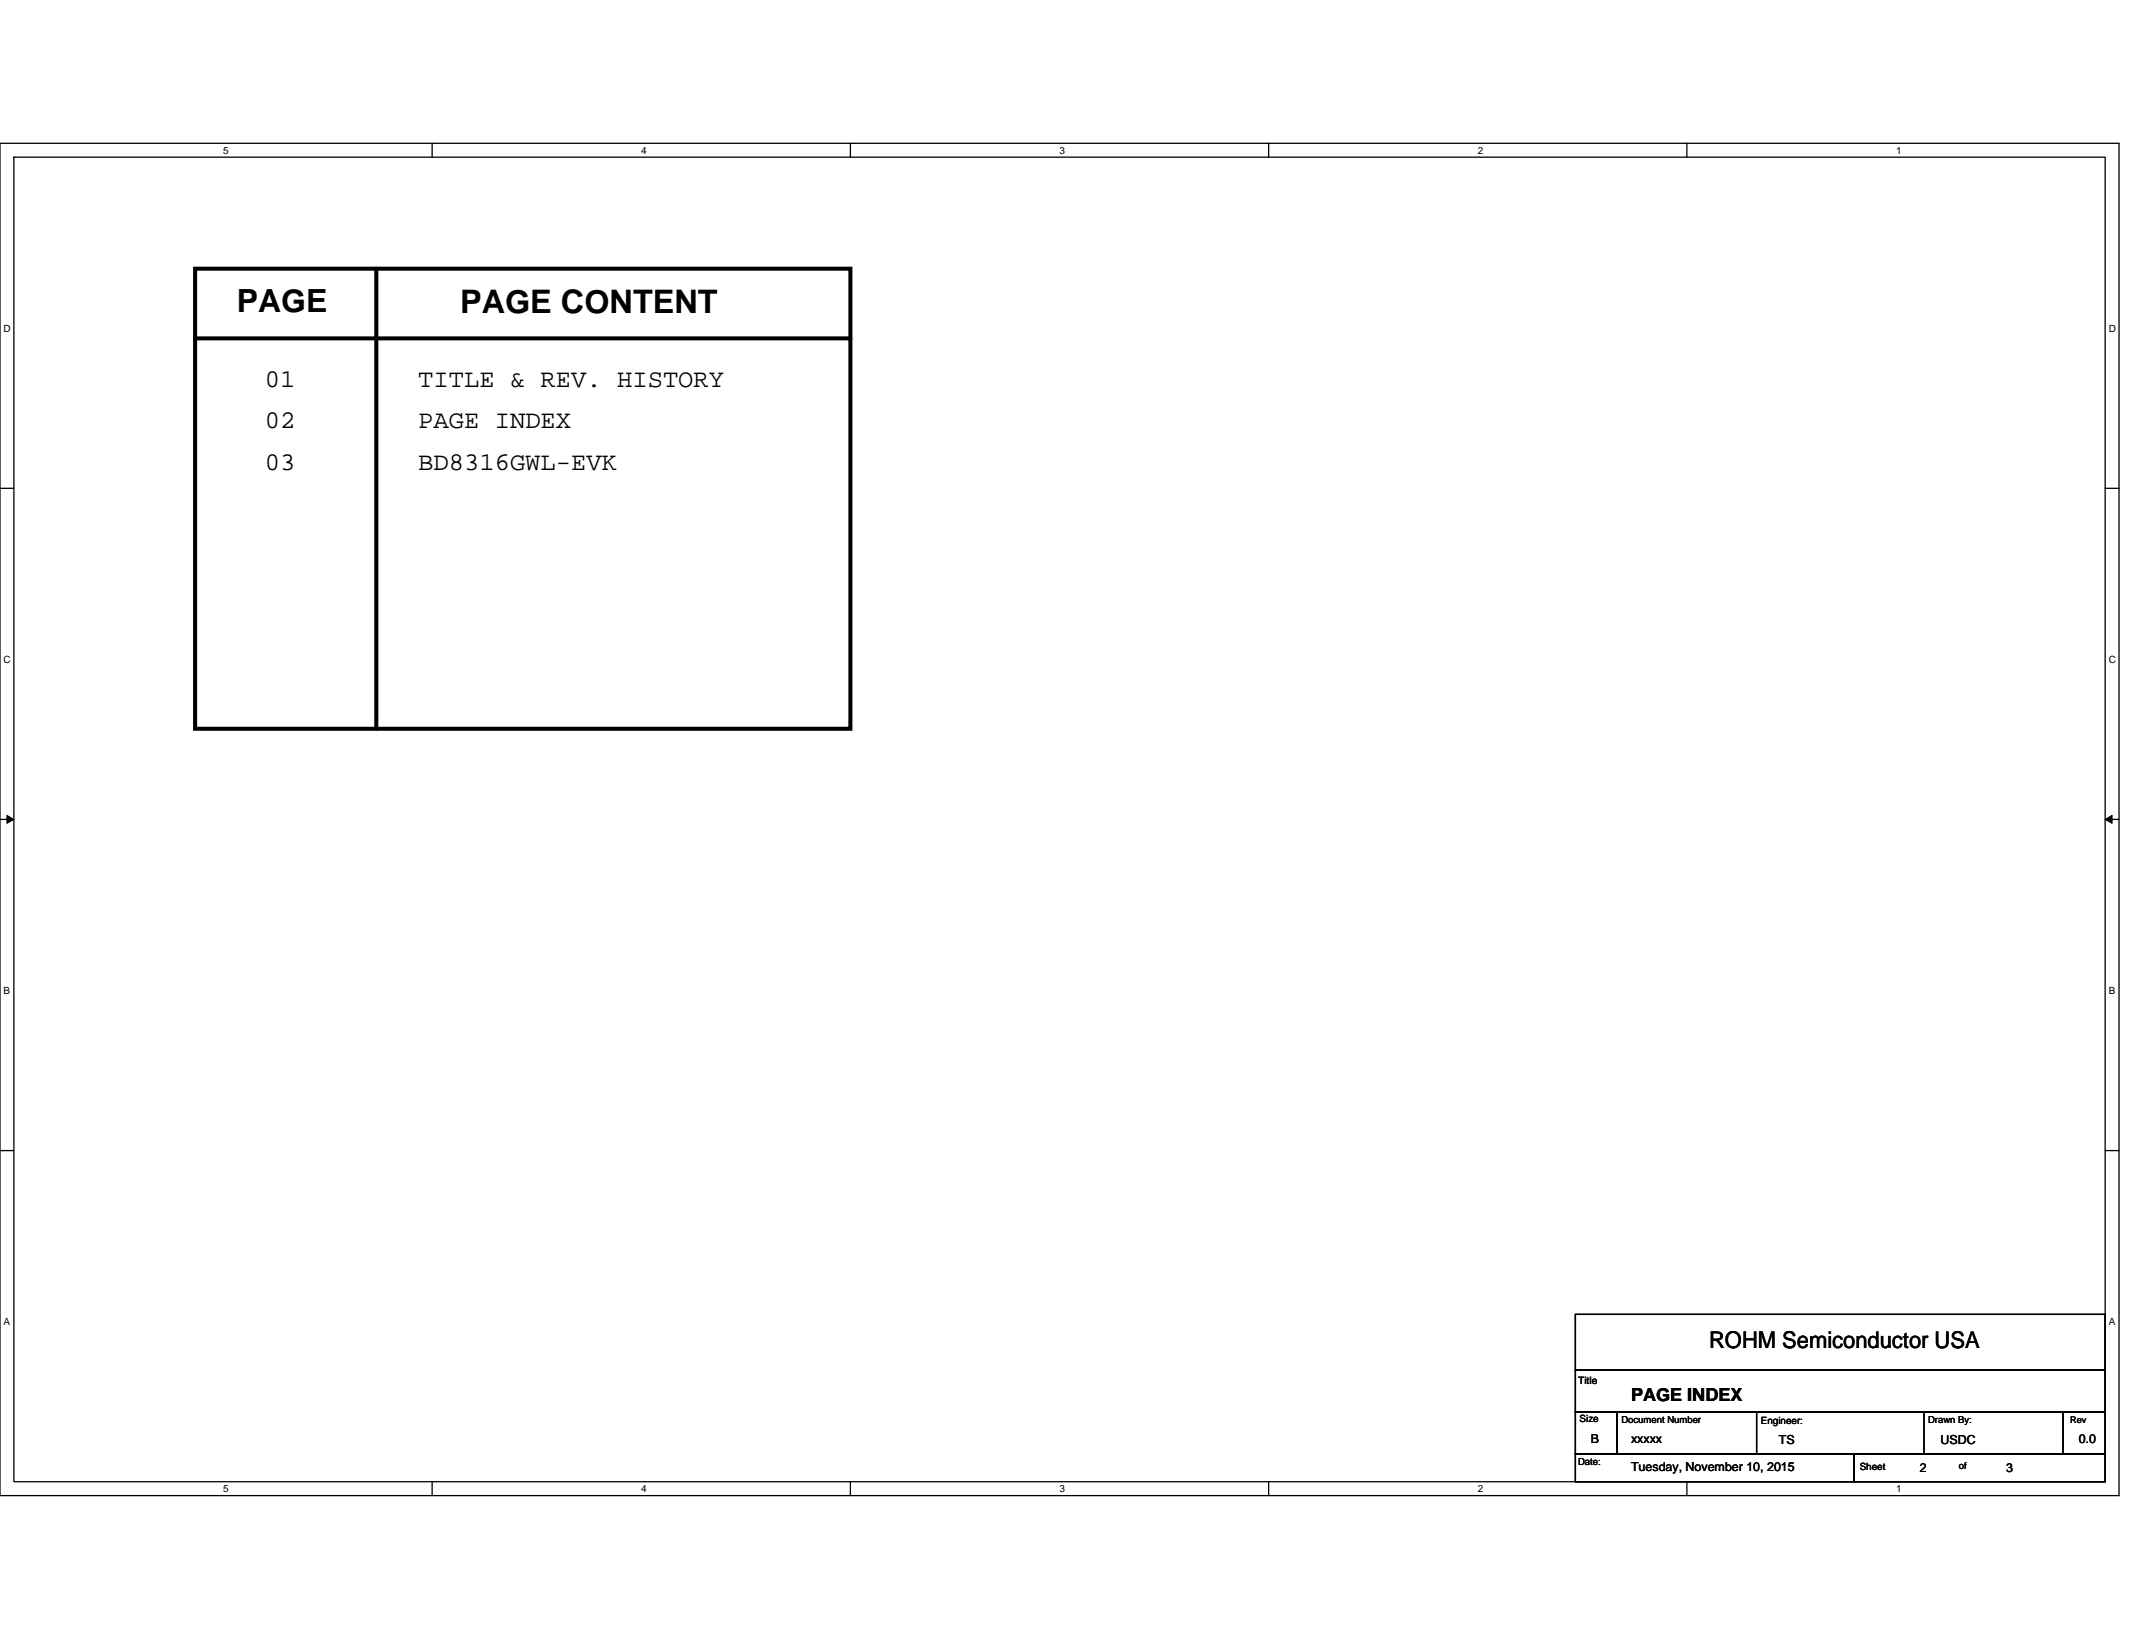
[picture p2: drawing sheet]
<svg xmlns="http://www.w3.org/2000/svg" width="279mm" height="216mm" viewBox="0 0 279 216" stroke-linecap="round" stroke-linejoin="round" font-family="sans-serif">
<defs><g id="words">
<text font-size="4.3" x="60.3" y="41">PAGE CONTENT</text>
<text font-size="4.2" x="31.1" y="41">PAGE</text>
<g font-size="3.3">
<text x="34.7" y="50.7">01</text>
<text x="54.9" y="50.7">TITLE &amp; REV. HISTORY</text>
<text x="34.7" y="56.2">02</text>
<text x="54.9" y="56.2">PAGE INDEX</text>
<text x="34.7" y="61.7">03</text>
<text x="54.9" y="61.7">BD8316GWL-EVK</text>
</g>
<text font-size="3" x="224.2" y="176.8">ROHM Semiconductor USA</text>
<text font-size="2.4" x="214" y="183.7">PAGE INDEX</text>
<g font-size="1.6">
<text x="208.7" y="189.3">B</text>
<text x="214" y="189.3">xxxxx</text>
<text x="233.3" y="189.4">TS</text>
<text x="254.6" y="189.4">USDC</text>
<text x="272.7" y="189.3">0.0</text>
<text x="214" y="192.9">Tuesday, November 10, 2015</text>
<text x="251.8" y="193.1">2</text>
<text x="263.2" y="193.1">3</text>
</g>
<g font-size="1.3">
<text x="29.3" y="20.2">5</text>
<text x="84.1" y="20.2">4</text>
<text x="139" y="20.2">3</text>
<text x="193.8" y="20.2">2</text>
<text x="248.7" y="20.2">1</text>
<text x=".5" y="43.5">D</text>
<text x="276.6" y="43.5">D</text>
<text x=".5" y="87">C</text>
<text x="276.6" y="87">C</text>
<text x=".5" y="130.4">B</text>
<text x="276.6" y="130.4">B</text>
<text x=".5" y="173.8">A</text>
<text x="276.6" y="173.8">A</text>
<text x="207" y="181.5">Title</text>
<text x="207.2" y="186.6">Size</text>
<text x="212.7" y="186.7">Document Number</text>
<text x="231" y="186.8">Engineer:</text>
<text x="252.9" y="186.7">Drawn By:</text>
<text x="29.3" y="195.7">5</text>
<text x="84.1" y="195.7">4</text>
<text x="139" y="195.7">3</text>
<text x="193.8" y="195.7">2</text>
<text x="207" y="192.2">Date:</text>
<text x="243.9" y="192.8">Sheet</text>
<text x="248.7" y="195.7">1</text>
<text x="256.9" y="192.7">of</text>
</g>
<text font-size="1.2" x="271.6" y="186.7">Rev</text>
</g></defs>
<path d="M0 18.8h278v177.4h-278zM1.8 20.6h274.3v173.8h-274.3z" fill="none" stroke="#000" stroke-width=".17"/>
<g fill="#fff">
<path d="M29.3 19h.7v1.4h-.7z"/>
<path d="M29.3 194.5h.7v1.5h-.7z"/>
</g>
<path d="M56.7 18.8v1.8M56.7 194.4v1.8" fill="none" stroke="#000" stroke-width=".17"/>
<g fill="#fff">
<path d="M84.1 19h.7v1.4h-.7z"/>
<path d="M84.1 194.5h.7v1.5h-.7z"/>
</g>
<path d="M111.5 18.8v1.8M111.5 194.4v1.8" fill="none" stroke="#000" stroke-width=".17"/>
<g fill="#fff">
<path d="M139 19h.7v1.4h-.7z"/>
<path d="M139 194.5h.7v1.5h-.7z"/>
</g>
<path d="M166.4 18.8v1.8M166.4 194.4v1.8" fill="none" stroke="#000" stroke-width=".17"/>
<g fill="#fff">
<path d="M193.8 19h.8v1.4h-.8z"/>
<path d="M193.8 194.5h.8v1.5h-.8z"/>
</g>
<path d="M221.3 18.8v1.8M221.3 194.4v1.8" fill="none" stroke="#000" stroke-width=".17"/>
<g fill="#fff">
<path d="M248.7 19h.7v1.4h-.7z"/>
<path d="M248.7 194.5h.7v1.5h-.7z"/>
<path d="M.5 42.3h.9v1.5h-.9z"/>
<path d="M276.6 42.3h1v1.5h-1z"/>
<path d="M.5 85.8h.9v1.4h-.9z"/>
<path d="M276.6 85.8h1v1.4h-1z"/>
</g>
<path d="M0 64.1h1.8M276.1 64.1h1.9" fill="none" stroke="#000" stroke-width=".17"/>
<g fill="#fff">
<path d="M.5 129.2h.8v1.5h-.8z"/>
<path d="M276.6 129.2h.9v1.5h-.9z"/>
</g>
<path d="M0 107.5h1.8M276.1 107.5h1.9" fill="none" stroke="#000" stroke-width=".17"/>
<path d="M.9 107l.9 .5-.9 .5zM276.1 107.5l1-.5v1z" fill="#000" stroke="#000" stroke-width=".13"/>
<g fill="#fff">
<path d="M.5 172.6h.8v1.5h-.8z"/>
<path d="M276.6 172.6h.9v1.5h-.9z"/>
</g>
<path d="M0 150.9h1.8M276.1 150.9h1.9M206.7 179.7h69.4v5.5h-69.4zM206.7 172.4h69.4v7.3h-69.4zM206.7 185.2h5.4v5.5h-5.4zM206.7 190.7h36.5v3.7h-36.5zM212.1 185.2h58.6v5.5h-58.6zM230.4 185.2h22v5.5h-22zM243.2 190.7h32.9v3.7h-32.9zM270.7 185.2h5.4v5.5h-5.4z" fill="none" stroke="#000" stroke-width=".17"/>
<path d="M25.6 35.2h85.9v60.4h-85.9zM49.4 35.2v60.4M25.6 44.4h85.9" fill="none" stroke="#000" stroke-width=".53"/>
<use href="#words"/>
</svg>
